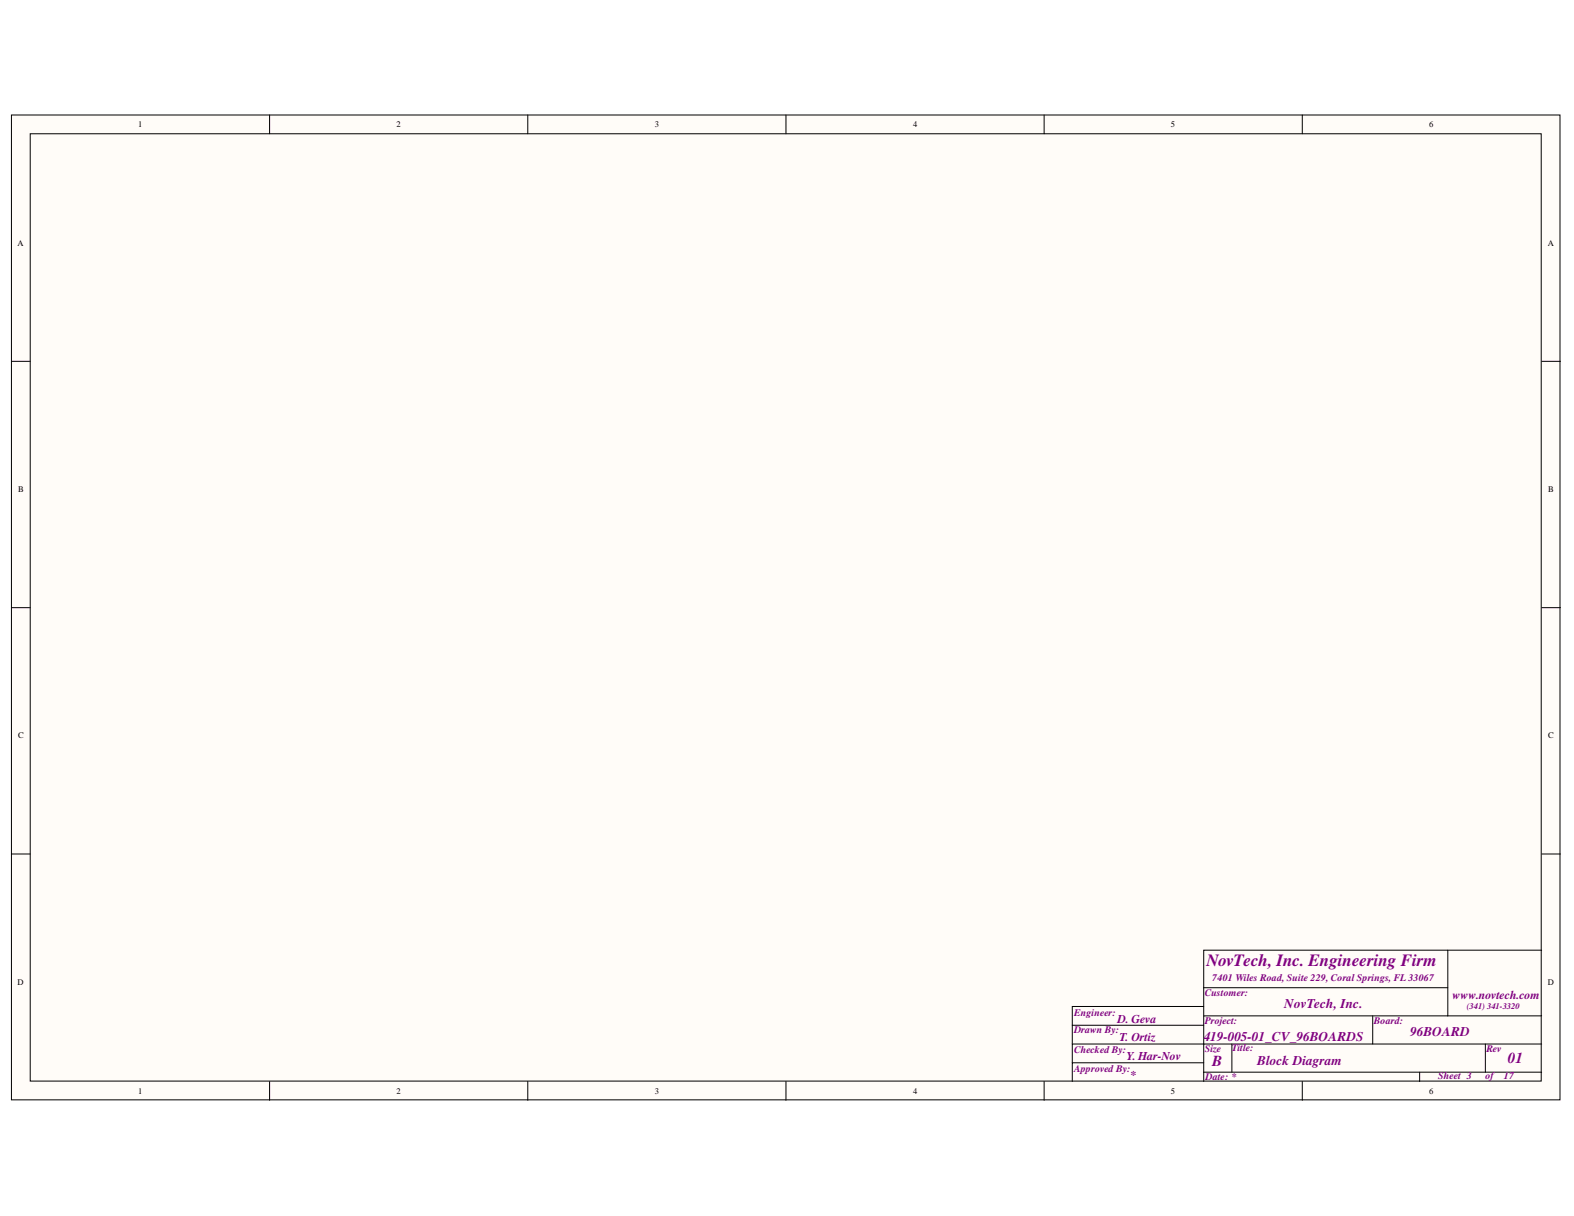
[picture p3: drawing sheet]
<svg xmlns="http://www.w3.org/2000/svg" width="279mm" height="216mm" viewBox="0 0 279 216" stroke-linecap="round" stroke-linejoin="round" font-family="sans-serif">
<defs><g id="words">
<text font-size="3" fill="#800080" x="214.2" y="171.4">NovTech, Inc. Engineering Firm</text>
<g font-size="2.7" fill="#800080">
<text x="215.2" y="189.3">B</text>
<text x="267.6" y="188.8">01</text>
</g>
<g font-size="2.4" fill="#800080">
<text x="228" y="179">NovTech, Inc.</text>
<text x="213.7" y="184.9">419-005-01_CV_96BOARDS</text>
<text x="250.3" y="184">96BOARD</text>
<text x="223.2" y="189">Block Diagram</text>
</g>
<g font-size="2.1" fill="#800080">
<text x="257.8" y="177.4">www.novtech.com</text>
<text x="198.4" y="181.6">D. Geva</text>
<text x="198.7" y="184.9">T. Ortiz</text>
<text x="200" y="188.3">Y. Har-Nov</text>
<text x="200.6" y="191.6">*</text>
</g>
<g font-size="1.8" fill="#800080">
<text x="213.8" y="176.8">Customer:</text>
<text x="215.2" y="174.1">7401 Wiles Road,Suite 229,Coral Springs,FL 33067</text>
<text x="190.7" y="180.3">Engineer:</text>
<text x="190.7" y="183.4">Drawn By:</text>
<text x="213.8" y="181.8">Project:</text>
<text x="243.9" y="181.8">Board:</text>
<text x="190.7" y="187">Checked By:</text>
<text x="190.7" y="190.3">Approved By:</text>
<text x="213.8" y="186.8">Size</text>
<text x="214" y="191.8">Date: *</text>
<text x="218.7" y="186.7">Title:</text>
<text x="255.3" y="191.6">Sheet 3</text>
<text x="263.7" y="191.6">of</text>
<text x="263.8" y="186.8">Rev</text>
<text x="267" y="191.6">17</text>
</g>
<g font-size="1.5">
<text x="24.5" y="22.6">1</text>
<text x="70.4" y="22.6">2</text>
<text x="116.2" y="22.6">3</text>
<text x="162.1" y="22.6">4</text>
<text x="207.8" y="22.6">5</text>
<text x="253.7" y="22.6">6</text>
<text x="3.1" y="43.6">A</text>
<text x="274.8" y="43.6">A</text>
<text x="3.2" y="87.4">B</text>
<text x="274.8" y="87.4">B</text>
<text x="3.2" y="131.1">C</text>
<text x="274.8" y="131.1">C</text>
<text x="3.1" y="174.8">D</text>
<text x="274.8" y="174.8">D</text>
<text x="24.5" y="194.2">1</text>
<text x="70.4" y="194.2">2</text>
<text x="116.2" y="194.2">3</text>
<text x="162.1" y="194.2">4</text>
<text x="207.8" y="194.2">5</text>
<text x="253.7" y="194.2">6</text>
</g>
<text font-size="1.5" fill="#800080" x="260.4" y="179.2">(341) 341-3320</text>
</g></defs>
<g fill="#fffcf8" stroke="#000" stroke-width=".18">
<path d="M2 20.4h274.9v174.9h-274.9z"/>
<path d="M5.4 23.8h268.2v168.1h-268.2z"/>
</g>
<g fill="none" stroke="#000" stroke-width=".18">
<path d="M47.9 20.4v3.4M93.7 20.4v3.4M139.5 20.4v3.4M185.3 20.4v3.4M231.2 20.4v3.4M2 64.2h3.4M273.7 64.2h3.3M2 107.9h3.4M273.7 107.9h3.3M2 151.6h3.4M273.7 151.6h3.3M213.7 178.7h-23.4v3.3"/>
<path d="M213.7 175.4v5M213.7 175.4h43.3M257 168.7v11.7M273.7 168.7h-60v6.7M47.9 192v3.4M93.7 192v3.4M139.5 192v3.4M185.3 192v3.4M213.7 188.7h-23.4v3.3M213.7 182h-23.4v3.4M213.7 190.4h60M213.7 190.4v1.6"/>
<path d="M218.7 185.4v5M231.2 192v3.4M243.7 180.4v5M252 190.4v1.6M257 180.4h-43.3v5h-23.4v3.3M257 180.4h16.7M263.7 185.4v5M273.7 185.4h-60v5"/>
</g>
<use href="#words"/>
</svg>
